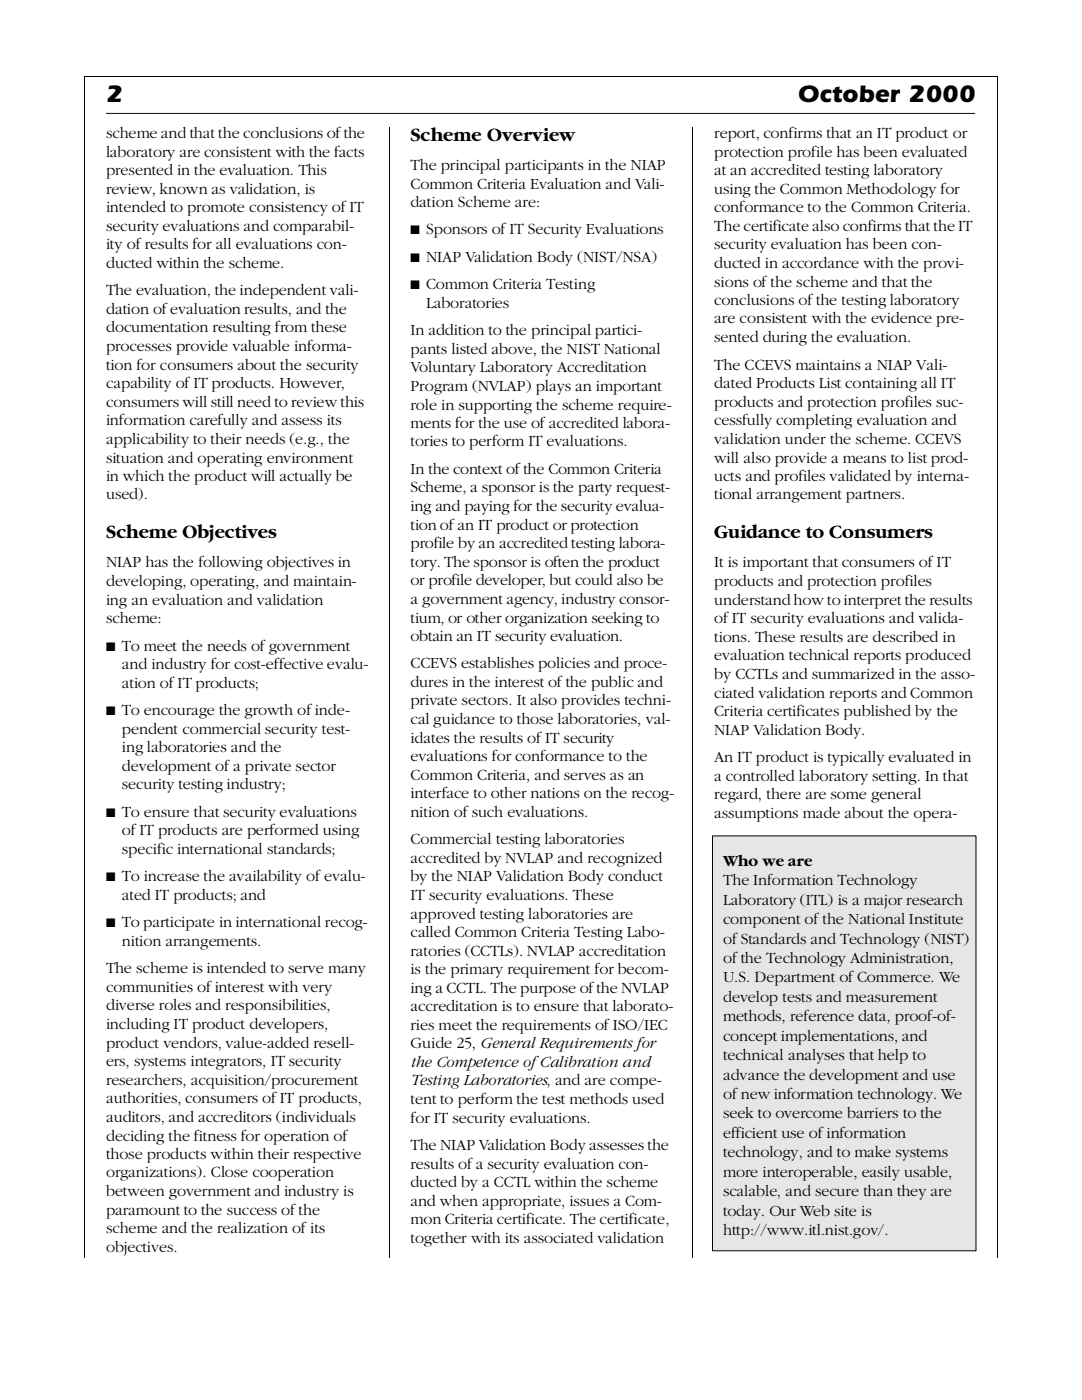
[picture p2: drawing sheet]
<svg xmlns="http://www.w3.org/2000/svg" width="216mm" height="279mm" viewBox="0 0 216 279" stroke-linecap="round" stroke-linejoin="round" font-family="sans-serif">
<defs><g id="words">
<g font-size="4.9">
<text x="21.2" y="20.3">2</text>
<text x="159.2" y="20.3">October 2000</text>
</g>
<g font-size="3.9">
<text x="81.9" y="28.1">Scheme Overview</text>
<text x="21.2" y="107.4">Scheme Objectives</text>
<text x="142.5" y="107.4">Guidance to Consumers</text>
</g>
<g font-size="3.2">
<text x="21.2" y="27.5">scheme and that the conclusions of the</text>
<text x="142.5" y="27.5">report, confirms that an IT product or</text>
<text x="21.2" y="31.3">laboratory are consistent with the facts</text>
<text x="21.2" y="34.9">presented in the evaluation. This</text>
<text x="81.9" y="33.9">The principal participants in the NIAP</text>
<text x="142.5" y="31.3">protection profile has been evaluated</text>
<text x="142.5" y="34.9">at an accredited testing laboratory</text>
<text x="21.2" y="38.6">review, known as validation, is</text>
<text x="81.9" y="37.6">Common Criteria Evaluation and Vali-</text>
<text x="81.9" y="41.3">dation Scheme are:</text>
<text x="142.5" y="38.6">using the Common Methodology for</text>
<text x="21.2" y="42.4">intended to promote consistency of IT</text>
<text x="21.2" y="46.1">security evaluations and comparabil-</text>
<text x="85" y="46.8">Sponsors of IT Security Evaluations</text>
<text x="142.5" y="42.4">conformance to the Common Criteria.</text>
<text x="142.5" y="46.1">The certificate also confirms that the IT</text>
<text x="21.2" y="49.7">ity of results for all evaluations con-</text>
<text x="21.2" y="53.5">ducted within the scheme.</text>
<text x="85" y="52.3">NIAP Validation Body (NIST/NSA)</text>
<text x="142.5" y="49.7">security evaluation has been con-</text>
<text x="142.5" y="53.5">ducted in accordance with the provi-</text>
<text x="21.2" y="59">The evaluation, the independent vali-</text>
<text x="85" y="57.7">Common Criteria Testing</text>
<text x="142.5" y="57.2">sions of the scheme and that the</text>
<text x="21.2" y="62.7">dation of evaluation results, and the</text>
<text x="85" y="61.4">Laboratories</text>
<text x="142.5" y="60.9">conclusions of the testing laboratory</text>
<text x="142.5" y="64.5">are consistent with the evidence pre-</text>
<text x="21.2" y="66.3">documentation resulting from these</text>
<text x="21.2" y="70">processes provide valuable informa-</text>
<text x="81.9" y="66.9">In addition to the principal partici-</text>
<text x="81.9" y="70.6">pants listed above, the NIST National</text>
<text x="142.5" y="68.3">sented during the evaluation.</text>
<text x="21.2" y="73.8">tion for consumers about the security</text>
<text x="21.2" y="77.5">capability of IT products. However,</text>
<text x="81.9" y="74.3">Voluntary Laboratory Accreditation</text>
<text x="142.5" y="73.8">The CCEVS maintains a NIAP Vali-</text>
<text x="142.5" y="77.5">dated Products List containing all IT</text>
<text x="21.2" y="81.1">consumers will still need to review this</text>
<text x="81.9" y="78">Program (NVLAP) plays an important</text>
<text x="81.9" y="81.7">role in supporting the scheme require-</text>
<text x="142.5" y="81.1">products and protection profiles suc-</text>
<text x="21.2" y="84.9">information carefully and assess its</text>
<text x="21.2" y="88.6">applicability to their needs (e.g., the</text>
<text x="81.9" y="85.4">ments for the use of accredited labora-</text>
<text x="81.9" y="89.1">tories to perform IT evaluations.</text>
<text x="142.5" y="84.9">cessfully completing evaluation and</text>
<text x="142.5" y="88.6">validation under the scheme. CCEVS</text>
<text x="21.2" y="92.3">situation and operating environment</text>
<text x="21.2" y="96">in which the product will actually be</text>
<text x="81.9" y="94.6">In the context of the Common Criteria</text>
<text x="142.5" y="92.3">will also provide a means to list prod-</text>
<text x="142.5" y="96">ucts and profiles validated by interna-</text>
<text x="21.2" y="99.7">used).</text>
<text x="81.9" y="98.2">Scheme, a sponsor is the party request-</text>
<text x="81.9" y="102">ing and paying for the security evalua-</text>
<text x="142.5" y="99.7">tional arrangement partners.</text>
<text x="81.9" y="105.7">tion of an IT product or protection</text>
<text x="21.2" y="113.2">NIAP has the following objectives in</text>
<text x="81.9" y="109.4">profile by an accredited testing labora-</text>
<text x="81.9" y="113.1">tory. The sponsor is often the product</text>
<text x="142.5" y="113.2">It is important that consumers of IT</text>
<text x="21.2" y="117">developing, operating, and maintain-</text>
<text x="81.9" y="116.8">or profile developer, but could also be</text>
<text x="142.5" y="117">products and protection profiles</text>
<text x="21.2" y="120.7">ing an evaluation and validation</text>
<text x="21.2" y="124.4">scheme:</text>
<text x="81.9" y="120.5">a government agency, industry consor-</text>
<text x="81.9" y="124.2">tium, or other organization seeking to</text>
<text x="142.5" y="120.7">understand how to interpret the results</text>
<text x="142.5" y="124.4">of IT security evaluations and valida-</text>
<text x="24.3" y="129.8">To meet the needs of government</text>
<text x="81.9" y="127.9">obtain an IT security evaluation.</text>
<text x="142.5" y="128">tions. These results are described in</text>
<text x="142.5" y="131.8">evaluation technical reports produced</text>
<text x="24.3" y="133.5">and industry for cost-effective evalu-</text>
<text x="24.3" y="137.3">ation of IT products;</text>
<text x="81.9" y="133.4">CCEVS establishes policies and proce-</text>
<text x="81.9" y="137.1">dures in the interest of the public and</text>
<text x="142.5" y="135.5">by CCTLs and summarized in the asso-</text>
<text x="24.3" y="142.7">To encourage the growth of inde-</text>
<text x="81.9" y="140.7">private sectors. It also provides techni-</text>
<text x="142.5" y="139.2">ciated validation reports and Common</text>
<text x="142.5" y="142.9">Criteria certificates published by the</text>
<text x="24.3" y="146.4">pendent commercial security test-</text>
<text x="81.9" y="144.5">cal guidance to those laboratories, val-</text>
<text x="81.9" y="148.2">idates the results of IT security</text>
<text x="142.5" y="146.6">NIAP Validation Body.</text>
<text x="24.3" y="150.1">ing laboratories and the</text>
<text x="24.3" y="153.9">development of a private sector</text>
<text x="81.9" y="151.9">evaluations for conformance to the</text>
<text x="81.9" y="155.6">Common Criteria, and serves as an</text>
<text x="142.5" y="152.1">An IT product is typically evaluated in</text>
<text x="142.5" y="155.8">a controlled laboratory setting. In that</text>
<text x="24.3" y="157.5">security testing industry;</text>
<text x="81.9" y="159.3">interface to other nations on the recog-</text>
<text x="142.5" y="159.5">regard, there are some general</text>
<text x="24.3" y="163">To ensure that security evaluations</text>
<text x="24.3" y="166.7">of IT products are performed using</text>
<text x="81.9" y="163">nition of such evaluations.</text>
<text x="142.5" y="163.2">assumptions made about the opera-</text>
<text x="24.3" y="170.5">specific international standards;</text>
<text x="81.9" y="168.5">Commercial testing laboratories</text>
<text x="81.9" y="172.2">accredited by NVLAP and recognized</text>
<text x="144.3" y="172.7">Who we are</text>
<text x="24.3" y="175.9">To increase the availability of evalu-</text>
<text x="24.3" y="179.6">ated IT products; and</text>
<text x="81.9" y="175.9">by the NIAP Validation Body conduct</text>
<text x="81.9" y="179.6">IT security evaluations. These</text>
<text x="144.3" y="176.6">The Information Technology</text>
<text x="24.3" y="185">To participate in international recog-</text>
<text x="81.9" y="183.3">approved testing laboratories are</text>
<text x="144.3" y="180.5">Laboratory (ITL) is a major research</text>
<text x="144.3" y="184.4">component of the National Institute</text>
<text x="24.3" y="188.8">nition arrangements.</text>
<text x="81.9" y="187">called Common Criteria Testing Labo-</text>
<text x="81.9" y="190.7">ratories (CCTLs). NVLAP accreditation</text>
<text x="144.3" y="188.3">of Standards and Technology (NIST)</text>
<text x="21.2" y="194.3">The scheme is intended to serve many</text>
<text x="21.2" y="198">communities of interest with very</text>
<text x="81.9" y="194.4">is the primary requirement for becom-</text>
<text x="144.3" y="192.2">of the Technology Administration,</text>
<text x="144.3" y="196">U.S. Department of Commerce. We</text>
<text x="21.2" y="201.6">diverse roles and responsibilities,</text>
<text x="81.9" y="198.1">ing a CCTL. The purpose of the NVLAP</text>
<text x="81.9" y="201.8">accreditation is to ensure that laborato-</text>
<text x="144.3" y="199.9">develop tests and measurement</text>
<text x="144.3" y="203.8">methods, reference data, proof-of-</text>
<text x="21.2" y="205.3">including IT product developers,</text>
<text x="21.2" y="209.1">product vendors, value-added resell-</text>
<text x="81.9" y="205.5">ries meet the requirements of ISO/IEC</text>
<text x="81.9" y="209.2">Guide 25, General Requirements for</text>
<text x="144.3" y="207.7">concept implementations, and</text>
<text x="21.2" y="212.8">ers, systems integrators, IT security</text>
<text x="81.9" y="213">the Competence of Calibration and</text>
<text x="144.3" y="211.6">technical analyses that help to</text>
<text x="144.3" y="215.5">advance the development and use</text>
<text x="21.2" y="216.4">researchers, acquisition/procurement</text>
<text x="21.2" y="220.2">authorities, consumers of IT products,</text>
<text x="81.9" y="216.6">Testing Laboratories, and are compe-</text>
<text x="81.9" y="220.3">tent to perform the test methods used</text>
<text x="144.3" y="219.3">of new information technology. We</text>
<text x="21.2" y="223.9">auditors, and accreditors (individuals</text>
<text x="21.2" y="227.6">deciding the fitness for operation of</text>
<text x="81.9" y="224.1">for IT security evaluations.</text>
<text x="144.3" y="223.2">seek to overcome barriers to the</text>
<text x="144.3" y="227.1">efficient use of information</text>
<text x="21.2" y="231.3">those products within their respective</text>
<text x="81.9" y="229.5">The NIAP Validation Body assesses the</text>
<text x="81.9" y="233.2">results of a security evaluation con-</text>
<text x="144.3" y="231">technology, and to make systems</text>
<text x="21.2" y="235">organizations). Close cooperation</text>
<text x="21.2" y="238.7">between government and industry is</text>
<text x="81.9" y="236.9">ducted by a CCTL within the scheme</text>
<text x="144.3" y="234.9">more interoperable, easily usable,</text>
<text x="144.3" y="238.8">scalable, and secure than they are</text>
<text x="21.2" y="242.4">paramount to the success of the</text>
<text x="81.9" y="240.7">and when appropriate, issues a Com-</text>
<text x="81.9" y="244.3">mon Criteria certificate. The certificate,</text>
<text x="144.3" y="242.6">today. Our Web site is</text>
<text x="21.2" y="246.1">scheme and the realization of its</text>
<text x="21.2" y="249.8">objectives.</text>
<text x="81.9" y="248">together with its associated validation</text>
<text x="144.3" y="246.5">http://www.itl.nist.gov/.</text>
</g>
<g font-size="2.5">
<text x="81.9" y="46.8">■</text>
<text x="81.9" y="52.3">■</text>
<text x="81.9" y="57.7">■</text>
<text x="21.2" y="129.8">■</text>
<text x="21.2" y="142.7">■</text>
<text x="21.2" y="163">■</text>
<text x="21.2" y="175.9">■</text>
<text x="21.2" y="185">■</text>
</g>
</g></defs>
<path d="M199 15.4v248.3M199.1 15.4h-182.2v248.3M21.2 22.6h173.3M77.7 25.4v237.2M138.3 25.4v237.2" fill="none" stroke="#000" stroke-width=".2"/>
<path d="M16.9 15.3v.1zM16.9 15.3l.1 .1zM198.9 15.3l.2 .1zM77.6 25.3l.1 .1zM138.2 25.3l.2 .1z" fill="#000"/>
<path d="M142.2 166.8h52.5v82.8h-52.5z" fill="#e6e6e6"/>
<path d="M142.2 166.8h52.5v82.8h-52.5z" fill="none" stroke="#000" stroke-width=".2"/>
<path d="M11.2 251.1h197.9v16.6h-197.9z" fill="#fff"/>
<use href="#words"/>
</svg>
